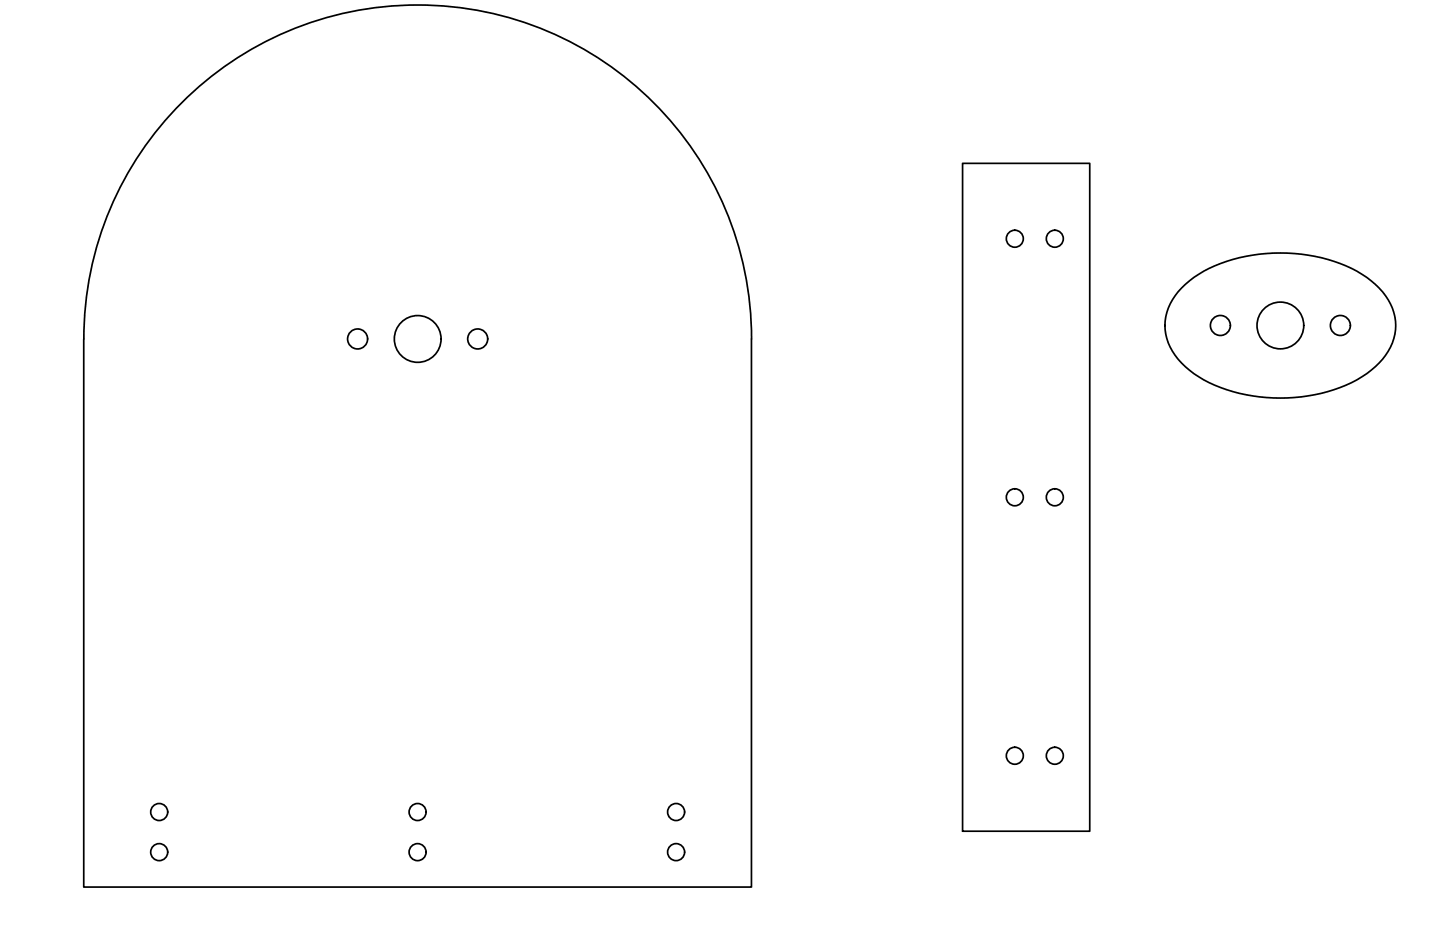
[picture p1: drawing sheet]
<svg xmlns="http://www.w3.org/2000/svg" width="432mm" height="279mm" viewBox="0 0 432 279" stroke-linecap="round" stroke-linejoin="round" font-family="sans-serif">
<!-- layer: Visible -->
<g fill="none" stroke="#000" stroke-width=".51">
<path d="M288.6 49h38.2v200.2h-38.2zM354.3 86.3a38.9 38.9 0 0 1 23.4-10.1 49.1 49.1 0 0 1 30.7 6 19.5 19.5 0 0 1 10.1 14.1 16.9 16.9 0 0 1-7.3 14.7 44.3 44.3 0 0 1-27.3 8.3 46 46 0 0 1-25.9-7.3 18.3 18.3 0 0 1-8.7-14.4 16 16 0 0 1 5-11.3zM25.1 101.6v164.3h200.2v-164.3M25.1 101.6a100.1 100.1 0 0 1 100.2-100.1 100.1 100.1 0 0 1 100.1 100.1"/>
<circle cx="304.3" cy="71.6" r="2.55"/>
<circle cx="316.3" cy="71.6" r="2.55"/>
<circle cx="365.9" cy="97.6" r="3"/>
<circle cx="383.9" cy="97.6" r="7"/>
<circle cx="401.9" cy="97.6" r="3"/>
<circle cx="107.2" cy="101.6" r="3"/>
<circle cx="125.3" cy="101.6" r="7"/>
<circle cx="143.2" cy="101.6" r="3"/>
<circle cx="304.3" cy="149.1" r="2.55"/>
<circle cx="316.3" cy="149.1" r="2.55"/>
<circle cx="304.3" cy="226.6" r="2.55"/>
<circle cx="316.3" cy="226.6" r="2.55"/>
<circle cx="47.7" cy="243.4" r="2.55"/>
<circle cx="47.7" cy="255.5" r="2.55"/>
<circle cx="125.2" cy="255.5" r="2.55"/>
<circle cx="125.2" cy="243.4" r="2.55"/>
<circle cx="202.7" cy="255.5" r="2.55"/>
<circle cx="202.7" cy="243.4" r="2.55"/>
</g>
</svg>
